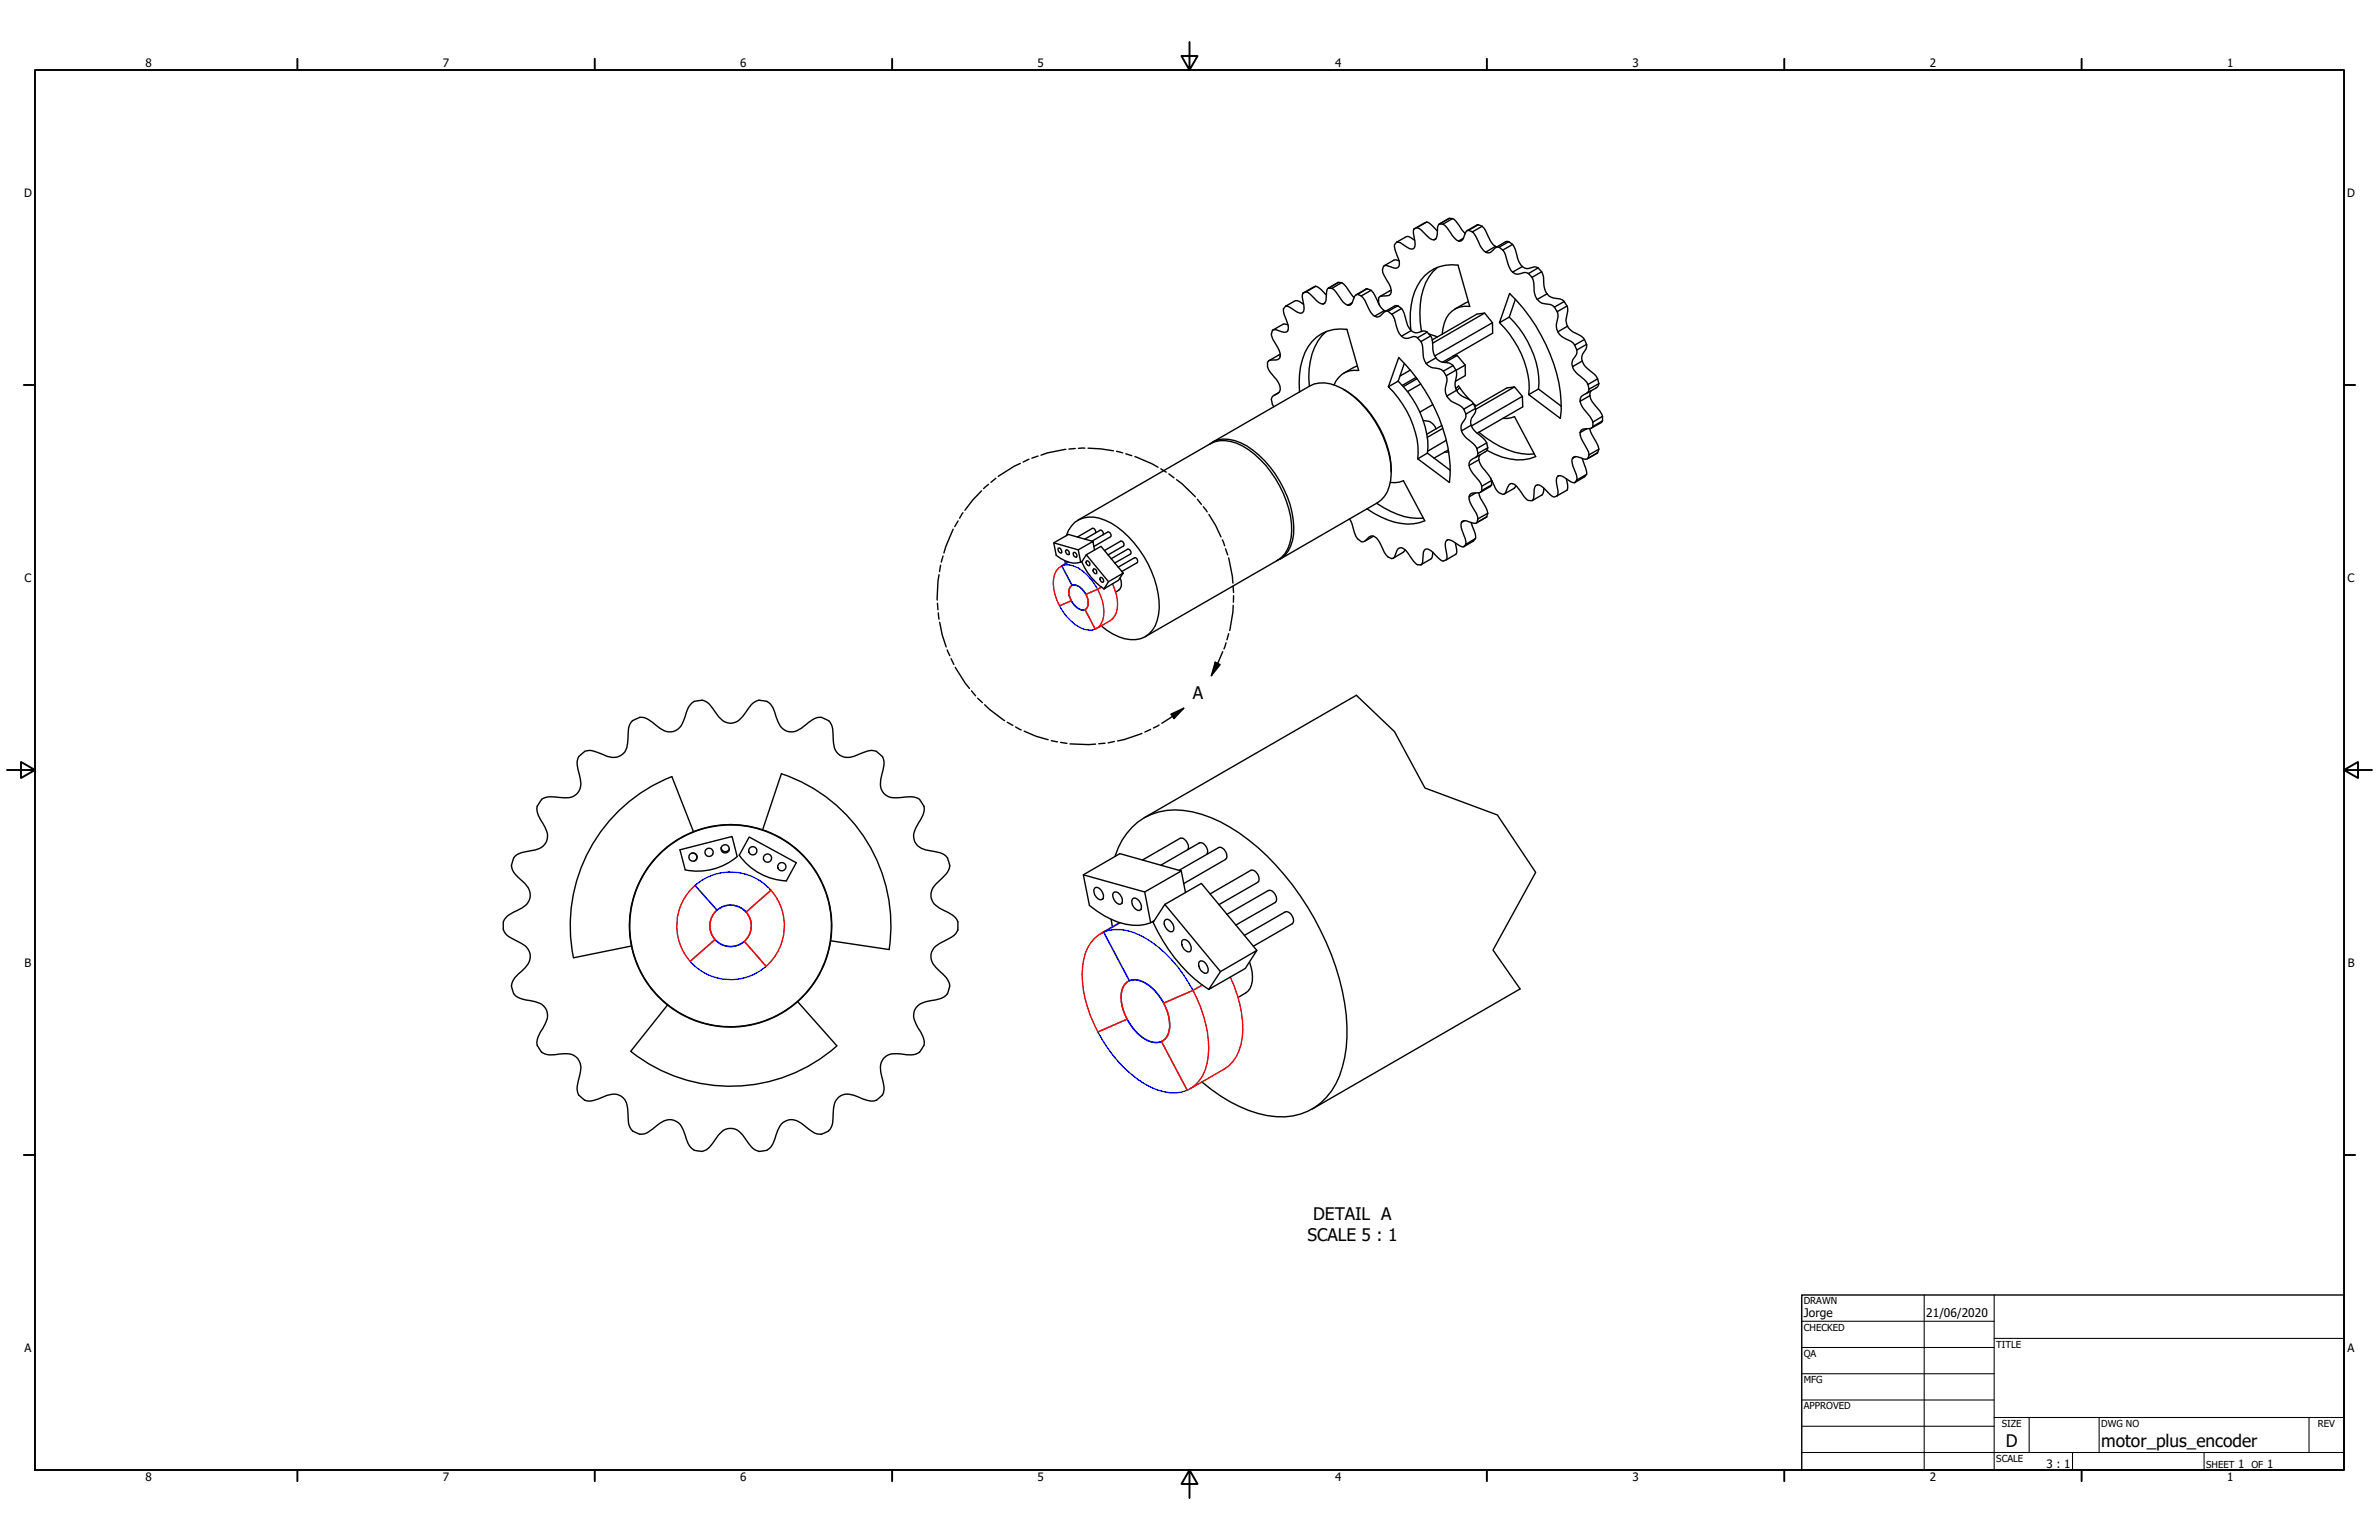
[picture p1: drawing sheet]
<svg xmlns="http://www.w3.org/2000/svg" width="864mm" height="559mm" viewBox="0 0 864 559" stroke-linecap="round" stroke-linejoin="round" font-family="sans-serif">
<defs><g id="words">
<g font-size="6.3">
<text x="433.1" y="253.6">A</text>
<text x="476.7" y="442.7">DETAIL A</text>
<text x="474.6" y="450.2">SCALE 5 : 1</text>
<text x="728.1" y="524.9">D</text>
<text x="762.8" y="525">motor_plus_encoder</text>
</g>
<g font-size="4.3">
<text x="654.8" y="477.8">Jorge</text>
<text x="699.3" y="478">21/06/2020</text>
</g>
<g font-size="4.2">
<text x="52.8" y="24.4">8</text>
<text x="160.8" y="24.4">7</text>
<text x="268.7" y="24.4">6</text>
<text x="376.7" y="24.4">5</text>
<text x="484.6" y="24.4">4</text>
<text x="592.6" y="24.4">3</text>
<text x="700.5" y="24.4">2</text>
<text x="808.5" y="24.4">1</text>
<text x="8.8" y="71.4">D</text>
<text x="852" y="71.4">D</text>
<text x="8.9" y="211.1">C</text>
<text x="852.2" y="211.1">C</text>
<text x="9" y="350.8">B</text>
<text x="852.2" y="350.8">B</text>
<text x="8.9" y="490.5">A</text>
<text x="852.2" y="490.5">A</text>
<text x="742.9" y="532.6">3 : 1</text>
<text x="812.4" y="532.6">1</text>
<text x="823" y="532.6">1</text>
<text x="52.8" y="537.5">8</text>
<text x="160.8" y="537.5">7</text>
<text x="268.7" y="537.5">6</text>
<text x="376.7" y="537.5">5</text>
<text x="484.6" y="537.5">4</text>
<text x="592.6" y="537.5">3</text>
<text x="700.5" y="537.5">2</text>
<text x="808.5" y="537.5">1</text>
</g>
<g font-size="3.5">
<text x="654.8" y="473.2">DRAWN</text>
<text x="654.8" y="482.8">CHECKED</text>
<text x="724.7" y="488.9">TITLE</text>
<text x="654.8" y="492.3">QA</text>
<text x="654.8" y="501.8">MFG</text>
<text x="654.8" y="511.4">APPROVED</text>
<text x="726.7" y="517.7">SIZE</text>
<text x="762.8" y="517.7">DWG NO</text>
<text x="841.4" y="517.7">REV</text>
<text x="724.7" y="530.4">SCALE</text>
<text x="800.9" y="532.6">SHEET</text>
<text x="817.4" y="532.6">OF</text>
</g>
</g></defs>
<!-- layer: Visible (ANSI) -->
<g fill="none" stroke="#000" stroke-width=".51">
<path d="M526 79.2h.1M526.1 79.2l-3.6 2.1M526.1 79.2l1.2 .1M527.3 79.3l1.3 1 3.3 4.4M527.3 79.3l-3.5 2M507 87.9a2.08 2.08 0 0 0-.6 2.7l.8 2.2a3.5 3.5 0 0 1 .4 4.2 1.98 1.98 0 0 1-2.5-.1l-1.6-.5-1 .1a2.69 2.69 0 0 0-.1 3.4l1.2 2a4.9 4.9 0 0 1 1.2 4.8 4.6 4.6 0 0 1-3.4 .7l-1 .8v1.7l.4 .9M507.9 94.6l-1.1-.3-.8 .1-3.6 2.1M513.3 83.1a4 4 0 0 0 .2 3.6 3.6 3.6 0 0 1-.4 3.5 1.93 1.93 0 0 1-2.2-.4l-2.5-1.7-1.4-.2M513.5 87.2l-1.6-1.1-1.4-.2-3.5 2M514.3 82.6a4.8 4.8 0 0 1 3.2 2.4 4.2 4.2 0 0 0 3.1 2M514.3 82.6l-1 .5M517.9 80.6l1 .4 2.9 2.8"/>
<path d="M517.9 80.6l-4.6 2.5M517.9 80.6l-3.6 2M521.3 86.6l-.7 .4M521.8 97a18.8 18.8 0 0 0-6.2 13.6v6.3l.4 3.4M523.8 81.3l-1.5 .2a5.3 5.3 0 0 0-.6 3.7 1.51 1.51 0 0 1-1.1 1.8M523.8 81.3a6.5 6.5 0 0 1 2.8 3.2l.6 1a4.1 4.1 0 0 0 2.3 1.9M531.2 86.5l-1.7 .9M533.1 83.6h-.3a3.5 3.5 0 0 0-1.6 2.9 1.34 1.34 0 0 1-1.7 .9M533.1 83.6l1.4 .5M534.5 84.1a10.1 10.1 0 0 1 2.7 4.9l1.3 1.8 .8 .7M536.6 81.5l-4 2.2M536.6 81.5l-3.5 2.1"/>
<path d="M536.6 81.5l1.4 .6M538 82.1a6.9 6.9 0 0 1 2.3 3.8l1 2 1.6 1.5M538 82.1l-3.5 2M542.9 89.4l-3.6 2.1M542.9 89.4l.4 .3M544.2 89.7l-1.3 .2a3.4 3.4 0 0 1-3.1 1.8l-.5-.2M544.2 89.7l1.3 1M545.5 90.7a6.8 6.8 0 0 1 1.6 4l.7 2.1 1.3 1.9M547.7 87.7l-1.2 .1-3.5 2.1M547.7 87.7l-3.5 2M547.7 87.7l1.4 1M549.1 88.7a9.9 9.9 0 0 1 1.8 5.1l1 2 .7 .9"/>
<path d="M549.1 98.7a2.55 2.55 0 0 0 3 .6 2.67 2.67 0 0 1 2.8 0M549.1 88.7l-3.6 2M552.6 96.7a2.55 2.55 0 0 0 3 .5 2.59 2.59 0 0 1 2.8 0M552.6 96.7l-3.5 2M554.9 99.3l1.2 1.3M558.4 97.2l-3.5 2.1M558.4 97.2l1.2 1.4M559.6 98.6a8 8 0 0 1 .9 4.9l.5 2 .6 1.1M559.6 98.6l-3.5 2M466.7 111.1a2.36 2.36 0 0 0-.6 2.8l.8 2.1a5.2 5.2 0 0 1 .6 4 1.39 1.39 0 0 1-1.9 .5l-2.4-.9-1.3 .3a3.4 3.4 0 0 0 .2 3.3l1.8 3a2.99 2.99 0 0 1 0 4.2l-.6 .2a2.86 2.86 0 0 0-3 .6 3.6 3.6 0 0 0 .8 3.8l2.8 3.6a2.78 2.78 0 0 1-.6 4.5l-1.2 .6-.4 .5a3.2 3.2 0 0 0 .7 3.4M467.6 117.9l-1.6-.4-3.9 2.3M473 106.4a3.9 3.9 0 0 0 .1 3.6 3.5 3.5 0 0 1-.3 3.4 1.73 1.73 0 0 1-2.2-.3 6 6 0 0 0-3.9-2"/>
<path d="M473.2 110.4l-1.6-1.1-1.4-.2-3.5 2M474.1 105.9a4.7 4.7 0 0 1 3 2.4 4.6 4.6 0 0 0 3.2 2M474.1 105.9l-1.1 .5M477.6 103.9a6.7 6.7 0 0 1 3.9 3.2M477.6 103.9l-3.5 2M477.6 103.9l-4.6 2.5M480.9 109.9l-.6 .4M482.2 104.6l-.2 .2a6.2 6.2 0 0 0-.6 3.7 1.51 1.51 0 0 1-1.1 1.8M482.2 104.6h1.3M483.5 104.6a6.5 6.5 0 0 1 2.8 3.2 5.9 5.9 0 0 0 3 2.9M485.8 102.5l-3.6 2.1M485.8 102.5l1.2 .1"/>
<path d="M487 102.6l1.3 1 3.3 4.4M487 102.6l-3.5 2M490.9 109.8l-1.6 .9M492.8 106.8l-.4 .1a3.5 3.5 0 0 0-1.5 2.8 1.29 1.29 0 0 1-1.6 1M492.8 106.8l1.4 .6M494.2 107.4a10.6 10.6 0 0 1 2.8 4.8l1.2 1.8 .8 .7M496.3 104.8l-3.5 2M496.3 104.8l-4 2.2M496.3 104.8l1.4 .5M497.7 105.3a10.1 10.1 0 0 1 2.7 4.9l.6 1 1.5 1.5M497.7 105.3l-3.5 2.1M502.5 112.7l-3.5 2"/>
<path d="M502.5 112.7l.5 .2M503.9 113l-.4-.1a2.95 2.95 0 0 0-2.4 1.7 1.64 1.64 0 0 1-2.1 .1M503.9 113l1.3 1M505 105.3l-4 2.3M505.2 114a6.8 6.8 0 0 1 1.6 4l.7 2.1 1.3 1.9M507.4 110.9l-1.2 .2-3.5 2M507.4 110.9l-3.5 2.1M507.4 110.9l1.4 1.1M508.8 112a15.4 15.4 0 0 1 2.2 6.1l1.3 1.9M508.8 112l-3.6 2M512.1 119.8a26.8 26.8 0 0 1 3.6-18.1 13.7 13.7 0 0 1 13.6-5.5l4.2 15a8.5 8.5 0 0 0-9.7 7.9l-.2 2.1M512.3 120a2.67 2.67 0 0 0 3 .5 2.31 2.31 0 0 1 2.8 0"/>
<path d="M512.3 120l-3.5 2M533 109.5l-4.9 2.6M538.9 113.6l-18.8 10.9M541.8 117.1l-21 12.1M544.3 117.1a34.9 34.9 0 0 1 10.8 23.9l-.2 2.2M547.9 115.1l-3.6 2 3.7-10.6a64 64 0 0 1 18.4 35.9l.3 6.4-.3 3-11.5-8.6 3.6-2 8.2 6.2M547.9 115.1a35.6 35.6 0 0 1 10.8 23.8l-.2 2.3M550.1 108.6l-2.2 6.5M556.1 100.6a7.7 7.7 0 0 1 .8 5l.5 2 .6 1M558 108.6l.5 .5a3.3 3.3 0 0 0 2.7 1.2 3.6 3.6 0 0 1 3.1 1.1M561.6 106.6a5.3 5.3 0 0 0 4.7 1.9l1.5 .9M561.6 106.6l-3.6 2"/>
<path d="M564.3 111.4l1 1.7M565.3 113.1a5.4 5.4 0 0 1-.3 4.3 4.3 4.3 0 0 0 .5 3M567.8 109.4l-3.5 2M567.8 109.4l1 1.7M568.8 111.1a5.4 5.4 0 0 1-.2 4.3l-.1 .9 .5 2.1M568.8 111.1l-3.5 2M569 118.4l1.5 1.7 1.6 .9a5.8 5.8 0 0 1 3.1 2.2M569 118.4l-3.5 2M464.8 128.7l-4.2 2.2M481.5 120.3a19.8 19.8 0 0 0-6.3 13.6l.1 6.2M484.3 139.7a8.1 8.1 0 0 1 8.9-5.3l-4.3-14.9a14.1 14.1 0 0 0-16.1 10.9 31.1 31.1 0 0 0-1.1 11.8M492.8 132.8l-4.9 2.6"/>
<path d="M507.6 138.3a34.9 34.9 0 0 1 10.8 23.9l-.2 2.2M507.6 138.3l-3.6 2M508.8 122a2.51 2.51 0 0 0 2.9 .6l1.4-.5 1.4 .5M509.8 131.9l-2.2 6.4M511.9 134.3l-3.7 2.2M514 137l-4.9 2.8M514.4 137.4l-4.9 2.9M514.5 122.6l1.3 1.4M515.7 139.3l-4.8 2.8M515.8 124a13 13 0 0 1 1 5.9l.9 2M517.7 131.9l.5 .5a3.8 3.8 0 0 0 2.7 1.1 4.2 4.2 0 0 1 3 1.2M518.1 120.5l-3.6 2.1"/>
<path d="M518.1 120.5l1.2 1.4M518.7 121.2l3.1 1M519.3 121.9a6.2 6.2 0 0 1 .8 4.9l.5 2 .7 1.1M519.3 121.9l-3.5 2.1M519.9 123.3l16.2-9.3 2.8-.4 2.9 3.5v3.8l-18.2 10.5M521.3 129.9l.4 .5a5.3 5.3 0 0 0 4.3 1.3l1.5 1M521.3 129.9l-3.6 2M523.9 134.7l1.1 1.6M525 136.3a5.5 5.5 0 0 1-.3 4.4l.1 1.9 .4 1.1M527.5 129.2l1.5-.2 2.9 3.5v3.8l-3.6 2.1M527.5 132.7l-3.6 2M527.5 132.7l1 1.6"/>
<path d="M528.5 134.3a5.7 5.7 0 0 1-.2 4.4v1.8l.5 1.1M528.5 134.3l-3.5 2M529 129l-4.4 2.5M531.9 132.5l-3.3 1.9M565.5 120.4a7.3 7.3 0 0 0 4.7 3.4l1.4 1.4M570.9 133a5.4 5.4 0 0 0 2.7 3.5 7.3 7.3 0 0 1 2.9 3M571.6 125.2l.8 1.8M572.4 127a3.3 3.3 0 0 1-1.4 3.4 2.84 2.84 0 0 0-.1 2.6M574.4 131l.2 .6a6.3 6.3 0 0 0 2.5 2.8 6.1 6.1 0 0 1 2.8 3.1M574.4 131l-3.5 2M575.2 123.2l-3.6 2M575.2 123.2l.7 1.8"/>
<path d="M575.9 125a3.8 3.8 0 0 1-1.4 3.4 3.2 3.2 0 0 0-.1 2.6M575.9 125l-3.5 2M576.5 139.5l.3 1.7M579.9 137.5l-3.4 2M579.9 137.5l.5 1.7M580.4 139.2a1.71 1.71 0 0 1-1 1.6l-3.6 2M580.4 139.2l-3.6 2M464.2 142.4l-1.7 1M487.7 141.3a36.4 36.4 0 0 1 17.3 30M504 140.3a34.9 34.9 0 0 1 10.8 24l-.1 2.2M504 140.3l3.7-10.6a62.8 62.8 0 0 1 18.7 39.3l-.2 6.1-11.5-8.6M516.6 152.6a4.5 4.5 0 0 1 4.7 3"/>
<path d="M520.1 146.8l-4.7 2.7M523.4 154.4l-5.4 3.1M523.7 155.4l-5.5 3.3M525 159.8l-6.7 3.9M525.2 143.7l.3 .5a5.1 5.1 0 0 0 2.8 2.1 6.3 6.3 0 0 1 3.1 2.2M528.4 141l1.1-.9 4 5M528.8 141.6l.6 1a9.8 9.8 0 0 0 4.1 2.4l1.4 1.4M528.8 141.6l-3.6 2.1M529.9 140.7l-1.1 1M530.5 156.3l1.2 2 1.6 1.4a7.3 7.3 0 0 1 2.8 3.1M531.4 148.5l.7 1.7M532.1 150.2a3.8 3.8 0 0 1-1.4 3.5 3.4 3.4 0 0 0-.2 2.6"/>
<path d="M534 154.3l1.2 2 1.6 1.4a7.3 7.3 0 0 1 2.9 3M534 154.3l-3.5 2M534.9 146.4l.9 .9M534.9 146.4l-3.5 2.1M534.9 146.4l.7 1.8M535.4 147.5l11.6-6.7 2.8-.4 2.8 3.4 .2 3.8-16.6 9.6M535.6 148.2a3.3 3.3 0 0 1-1.4 3.4 3.4 3.4 0 0 0-.2 2.7M535.6 148.2l-3.5 2M536.8 156.8a28.3 28.3 0 0 0 20.2 7.9M545.5 151.8l2.9-.2 1.4-.4 7.7 14.5a18 18 0 0 1-15-.9l-2.7-1.4M549.8 140.4l-14.1 8.1M552.6 143.8l-18.4 10.8"/>
<path d="M573.6 145.6l.8 2.1 2.8 3.5 1 2M573.6 157l.4 2 1.1 2a7.3 7.3 0 0 1 1.7 4M576 155.6l-2.4 1.4M576.8 141.2v.5a3.1 3.1 0 0 1-2.3 1.8 2.15 2.15 0 0 0-.9 2.1M577.2 143.6a6.2 6.2 0 0 0 2.1 3.8 8.1 8.1 0 0 1 2.4 3.7M577.2 155.6a14.9 14.9 0 0 0 2.6 5.6l.6 1.8M577.2 143.6l-3.6 2M577.7 141.7l-.5 .7v1.2M578.2 154.7l-.2 .4a3.6 3.6 0 0 1-2.9 .5 1.51 1.51 0 0 0-1.5 1.4M578.2 153.2v1.5M581.7 152.7l-.5 .7-3.5 2M581.7 151.1l-3.5 2.1"/>
<path d="M581.7 151.1v1.6M581.7 152.7l-3.5 2M439 161.2a10.5 10.5 0 0 1 11.5-.5 37.4 37.4 0 0 1 19.1 33.1 10.7 10.7 0 0 1-6.2 9.7M440.1 160.5l35.3-20.4a11.9 11.9 0 0 1 11.8 .9 38 38 0 0 1 17.8 30.9 11.7 11.7 0 0 1-5.1 10.6l-35.3 20.4M504.7 175.1l3.3-.2 1.5-.5 7.7 14.6a20.7 20.7 0 0 1-18.5-2.8l-2.4-1.5M518.2 164.4l-3.5 2.1M518.2 164.4l8.2 6.2M525.8 163.3l-5.2 2.9M525.9 164h-1.5M533.3 168.8l.8 2.1 1.4 1.9a7.3 7.3 0 0 1 2.4 3.6M535.7 178.9l-2.4 1.4M536.1 162.8l.4 1.7"/>
<path d="M536.5 164.5l-.6 1.3a3.7 3.7 0 0 0-2.6 2.5v.5M536.8 178.8a10.8 10.8 0 0 0 2.3 4.7l1 2.7M536.8 166.8l.9 2.1 2.7 3.6 1.1 1.9M536.8 166.8l-3.5 2M537.3 165l-.4 .7-.1 1.1M537.9 178l-.2 .3a2.86 2.86 0 0 1-3 .6 1.37 1.37 0 0 0-1.4 1.4M537.9 176.4v1.6M539.7 160.7l-3.6 2.1M539.7 160.7l.4 1.8M540.1 162.5l-.7 1.3-3.8 2.3M540.1 162.5l-3.6 2M541.1 173.4l1.7 3.7a3.1 3.1 0 0 0 3.4 2.1l.3-.5a4.4 4.4 0 0 1 2.1-3.2 3.1 3.1 0 0 1 2.8 2l.7 .9a4.3 4.3 0 0 0 4 3.3l.3-.2a6.2 6.2 0 0 0 .5-3.8 1.56 1.56 0 0 1 .9-1.6 1.56 1.56 0 0 1 1.8 .4l1.6 1.4a4.6 4.6 0 0 0 3.1 2.4l1-.4"/>
<path d="M541.5 176l-.6 .6-3.5 2M541.5 176l-3.6 2M541.5 174.4l-3.6 2M541.5 174.4v1.6M550.3 176.2l-.7 1-3.6 2.1M560.4 177.1a3.2 3.2 0 0 1-.7 2.5l-3.6 2.1M565.5 172.8a1.9 1.9 0 0 1 2.3 .4 6.1 6.1 0 0 0 3.8 1.9M565.5 172.8a2.27 2.27 0 0 0-.5 2.4 7.9 7.9 0 0 1 .5 4.4l-.2 .3M565.7 172.7l-.2 .1M568.6 173.8a4.6 4.6 0 0 1 .2 4.1l-3.5 2M570.9 166.3l.2-.3a2.4 2.4 0 0 1 2.5 .1l1.6 .5 1.3-.3M570.9 166.3a3.8 3.8 0 0 0 .5 3.9 5.3 5.3 0 0 1 1 4"/>
<path d="M571.9 165.7l-1 .6M572.4 174.2l-.8 .9M574.4 166.4l1.3 3.7 .2 2M575.9 172.1l-3.5 2.1M575.9 172.1l-.7 .9-3.6 2.1M576.8 165l-.3 1.3M579.9 164.3l-3.4 2M579.9 164.3l-3.7 2.2M580.4 163l-3.6 2M580.4 163l-.5 1.3M382.5 197l8.9 2.5 5.3-3 .6 3.1M384.1 198.9l.4-.1a1.49 1.49 0 0 1 .9 1.7l-.4 .2a1.49 1.49 0 0 1-.9-1.8z"/>
<path d="M386.9 199.6l.3-.1a1.09 1.09 0 0 1 .6 1.8 1.3 1.3 0 0 1-.9-1.7zM387.1 194.4a9.1 9.1 0 0 1 11.9-6.4 30.3 30.3 0 0 1 16.2 13.8 33.2 33.2 0 0 1 5.4 21.2 9.7 9.7 0 0 1-8.4 9.1 17.6 17.6 0 0 1-12.5-5M391.4 188.7l48-27.7a12.2 12.2 0 0 1 11.7 .9 37.9 37.9 0 0 1 17.8 30.8 12.1 12.1 0 0 1-5 10.6l-48.2 27.7M391.4 199.5l.9 4.5 .5-.3M396.4 196.3l5.7-3.3a1.14 1.14 0 0 1 1.1 1.8l-6.1 3.5M396.7 196.5l-8.8-2.6-5.4 3.1 .9 4.5a9.4 9.4 0 0 0 8.9 2.5M397.7 193.4a1.3 1.3 0 0 0-1.1-1.7l-5.5 3.2M400.4 194.1a1.17 1.17 0 0 0-1-1.7l-5.6 3.2M400.9 199.8l5.9-3.5a1.16 1.16 0 0 1 1.1 1.8l-5.7 3.3M489.9 188.3l.9 1.8 .8 2.8a4.2 4.2 0 0 0 3.3 3.7l.6-.3a3.2 3.2 0 0 1 3-1.7l1.4 .9 1.7 2.9a5.9 5.9 0 0 0 3.6 4.3l.6-.2 .5-.5a3.7 3.7 0 0 1 2.1-3.2l.8 .1a6.1 6.1 0 0 1 2.5 2.8 7.8 7.8 0 0 0 2.8 3.2l1.6-.1a6.7 6.7 0 0 0 .5-3.8 1.54 1.54 0 0 1 1.6-1.8 5.4 5.4 0 0 1 2.7 2 4.7 4.7 0 0 0 3 2.4l1.1-.5M498.6 194.6l-3.2 1.8M499.7 182.6a26.7 26.7 0 0 0 17 5.4"/>
<path d="M510 199.5l-.7 1-3.6 2.1M525.2 196.1a1.73 1.73 0 0 1 2.2 .3l.9 .6a3.4 3.4 0 0 0 3.1 1.4M525.2 196.1a2.1 2.1 0 0 0-.5 2.4 6.8 6.8 0 0 1 .3 4.6M525.4 196l-.2 .1M528.3 197l.5 2.3-.1 1.5-3.7 2.3M530.5 189.5a1.39 1.39 0 0 1 1.9-.5 3.7 3.7 0 0 0 3.7 .6M530.5 189.5a4.5 4.5 0 0 0 .6 4 6.6 6.6 0 0 1 1 4M531.7 188.9l-1.2 .6M532.1 197.5l-.7 .9M533.3 180.3a5.2 5.2 0 0 0 1.4 4 7.5 7.5 0 0 1 1.8 4M534 189.6l1.4 3.8 .2 2M535.6 195.4l-.7 .9-3.5 2.1"/>
<path d="M535.6 195.4l-3.5 2.1M536.5 188.3l-.4 1.3M539.7 187.6l-3.8 2.1M539.7 187.6l-3.6 2M540.1 186.2l-3.6 2.1M540.1 186.2l-.4 1.4M386.6 203.5l.1 1.1M388.5 213a2.19 2.19 0 0 1 3.2-.1 7.1 7.1 0 0 1 3.1 7.4 2.03 2.03 0 0 1-3 .7 7.4 7.4 0 0 1-3.7-7.2zM389.6 200.5l.4-.1a1.03 1.03 0 0 1 .8 .7 1.03 1.03 0 0 1-.3 1.1 1.25 1.25 0 0 1-.9-1.7zM394.3 203.7l.3-.2a1.14 1.14 0 0 1 .8 1.8 1.35 1.35 0 0 1-1.1-1.6zM394.3 201.3l8.1 9.8M396.8 206.6l.3-.2a1.13 1.13 0 0 1 .8 1.8 1.35 1.35 0 0 1-1.1-1.6z"/>
<path d="M399.3 209.7l.2-.2a1.18 1.18 0 0 1 .9 1.8 1.35 1.35 0 0 1-1.1-1.6zM402.4 211.1l5.3-3.1-1.7 2.6-5.3 3.1zM403.4 202.8l6-3.5a1.21 1.21 0 0 1 1 1.7l-5.7 3.3M405.9 205.8l6-3.4a1.12 1.12 0 0 1 1 .6 1.12 1.12 0 0 1-.1 1.2l-5.6 3.2M406.7 209.7a3.4 3.4 0 0 1-1.7 5.1M407.7 208l-8-9.8-5.4 3.1-1.6 2.6a22.7 22.7 0 0 0 8 9.8M520.1 200.4a3.2 3.2 0 0 1-.7 2.5l-3.6 2M492.4 252.3l-77 44.4M210.1 274.6l-.4 .7a8.4 8.4 0 0 0 .6 5.8 6.3 6.3 0 0 1-1.3 7.3 6.6 6.6 0 0 1-5.9 1 8.1 8.1 0 0 0-6.5 .7M229.6 261.5l-.6 .6a6.5 6.5 0 0 0-1 4 13.8 13.8 0 0 1-1.2 6.8 5.8 5.8 0 0 1-8 .8l-1.6-.6a4.7 4.7 0 0 0-5.7 .2l-1.4 1.3M232.3 260.3l-2.7 1.2M232.3 260.3a7.8 7.8 0 0 1 5.9 2.9 6.1 6.1 0 0 0 7.2 1.8 6.8 6.8 0 0 0 3.3-4.8 6.8 6.8 0 0 1 3.8-5.8 4.8 4.8 0 0 1 5.2 1.3l1.1 1.4a12.5 12.5 0 0 0 4.6 5 5.2 5.2 0 0 0 6.2-2.1l1-1.4a9.3 9.3 0 0 1 4.1-4.3 5.1 5.1 0 0 1 6.5 4.1 12.3 12.3 0 0 0 3.1 6.1 5.2 5.2 0 0 0 6.5-.2l2.8-2.2a4.7 4.7 0 0 1 5.4-1.4l1.8 .8"/>
<path d="M300.8 261.5l.6 .6a6.5 6.5 0 0 1 1 4 13 13 0 0 0 1.3 6.8 5.8 5.8 0 0 0 8 .8l1.5-.6a4.7 4.7 0 0 1 5.7 .2l1.5 1.3M320.4 274.6l.3 .7a8.4 8.4 0 0 1-.6 5.8 6.3 6.3 0 0 0 1.3 7.3 6.6 6.6 0 0 0 5.9 1 8.1 8.1 0 0 1 6.5 .7M196.6 290.1l-.3 .4a4.7 4.7 0 0 0-.9 5.3l.8 1.5a12.4 12.4 0 0 1 2.6 6.3 5.2 5.2 0 0 1-4.5 4.8l-1.8 .3a9.7 9.7 0 0 0-5.5 1.9 6.7 6.7 0 0 0-1.2 4.3 8.1 8.1 0 0 0 3.6 4.6 5.9 5.9 0 0 1 2.4 7.7 7.5 7.5 0 0 1-4 3.1 7.5 7.5 0 0 0-5 4.2M243.9 281.8a58.2 58.2 0 0 0-35.7 65.7M243.9 281.8l7.8 20M283.7 280.7l-6.8 20.4M283.7 280.8a58.2 58.2 0 0 1 39.1 63.8l-21.2-3.2M333.8 290.1l.3 .4a4.7 4.7 0 0 1 .9 5.3l-.7 1.5a12.4 12.4 0 0 0-2.6 6.3 5.2 5.2 0 0 0 4.4 4.8l1.8 .3a9.7 9.7 0 0 1 5.5 1.9 5.1 5.1 0 0 1-1.1 7.7 12.3 12.3 0 0 0-4.2 5.4 5.2 5.2 0 0 0 2.9 5.8l3.2 1.6a6.6 6.6 0 0 1 3.5 3.4M251.1 309.6a1.49 1.49 0 0 1 1.8 1 1.49 1.49 0 0 1-.9 1.9M261.8 307.6a1.49 1.49 0 0 0 1.3 1.4 1.49 1.49 0 0 0 1.6-1M267.6 310.8l-1.9-7.3-18.9 4.9 1.9 7.2a22.3 22.3 0 0 0 18.9-4.8M272 303.7l17.1 9.4-3.6 6.5a22.3 22.3 0 0 1-17.2-9.3z"/>
<path d="M393.3 317.4l22.2 6.3 13.3-7.7 1.5 7.8M404.7 310.8a22.6 22.6 0 0 1 28.1-16.2 58.4 58.4 0 0 1 27.1 16 100.3 100.3 0 0 1 28.8 57.6 45.9 45.9 0 0 1-3.8 25.1 22.2 22.2 0 0 1-24.8 11.5 51.7 51.7 0 0 1-23.8-12.2M428.1 315.8l14.3-8.3a2.93 2.93 0 0 1 2.9 3.9l-.4 .4-15.2 8.8M428.8 316l-22.3-6.2-13.2 7.6 2.2 11.1a28.2 28.2 0 0 0 17.9 7.3l4.3-1M431.2 308.3a3.3 3.3 0 0 0-2.3-4.2l-.5 .1-13.6 7.8M438.1 310a2.94 2.94 0 0 0-2.7-4.1l-14 8M182.7 334.5v2.9M182.8 337.4l.3 .7a6.1 6.1 0 0 0 3.1 2.6 12.4 12.4 0 0 1 5.6 4 5.2 5.2 0 0 1-1.1 6.4l-1.3 1.3a7.7 7.7 0 0 0-3.7 5.4M347.7 334.5v2.9M347.7 337.4a5.7 5.7 0 0 1-3.5 3.3 12.4 12.4 0 0 0-5.6 4 5.1 5.1 0 0 0 1.2 6.4l1.3 1.3a7.8 7.8 0 0 1 3.6 5.4M397.3 322.3l.5-.3a3.1 3.1 0 0 1 2.6 4.1 1.58 1.58 0 0 1-2.4-.6 2.96 2.96 0 0 1-.7-3.2zM403.4 333.6l.4 2.7"/>
<path d="M404.2 324a1.58 1.58 0 0 1 2.4 .6 2.46 2.46 0 0 1 .2 3.5 3.1 3.1 0 0 1-2.6-4.1zM411.1 326.2l.4-.3a3.1 3.1 0 0 1 2.6 4.1 1.58 1.58 0 0 1-2.4-.6 2.96 2.96 0 0 1-.6-3.2zM415.5 323.7l2.2 11.1 1.3-.7M422.8 333.9l.5-.3a3.1 3.1 0 0 1 2.7 4.1l-.5 .4a3.1 3.1 0 0 1-2.7-4.2zM422.8 328.2l20.2 24.4M439.3 324.4l14.8-8.6a2.92 2.92 0 0 1 2.5 4.4l-14.1 8M445.4 331.8l15-8.6a2.86 2.86 0 0 1 2.5 4.3l-14.3 8.2M451.7 339.4l14.8-8.5a2.89 2.89 0 0 1 2.6 4.3l-14.1 8.1M185.6 357.8a5.3 5.3 0 0 0 5.2 5 11.8 11.8 0 0 1 6.5 2.2 5.2 5.2 0 0 1 .6 6.5l-.8 1.6a8 8 0 0 0-2.1 6.2M229.2 343.3l-21 4.2M344.8 357.8l-.8 2.8M408.4 357a6 6 0 0 1 8 .1 18.7 18.7 0 0 1 8 17.2 4.9 4.9 0 0 1-7.6 3.3 18.6 18.6 0 0 1-9.6-18.1l.5-1.4z"/>
<path d="M429.1 341.2a1.62 1.62 0 0 1 2.4 .6 2.62 2.62 0 0 1 .3 3.6 3.1 3.1 0 0 1-2.7-4.2zM435.3 349.1l.4-.4a3.1 3.1 0 0 1 2.7 4.1l-.4 .3a3 3 0 0 1-2.7-4zM443 352.6l13.2-7.7-4.1 6.5-13.3 7.6zM453.6 349.1a12.3 12.3 0 0 1 .2 9.6l-1.7 1.7-2.7 1.5M456.2 344.9l-20.1-24.4-13.3 7.7-4.2 6.5a57.6 57.6 0 0 0 20.2 24.3M551.8 358.8l-75.4 43.6M195 379.3a5.4 5.4 0 0 0 6.4 3.4 12.3 12.3 0 0 1 6.8 .2 5.3 5.3 0 0 1 2.5 6.1l-.4 1.7a10 10 0 0 0-.6 5.9 6.6 6.6 0 0 0 3.4 2.9 9.2 9.2 0 0 0 5.7-1.4 6.1 6.1 0 0 1 7.4 .2 6.8 6.8 0 0 1 1.8 5.7 9.1 9.1 0 0 0 1 5.7l.6 .6M242.3 364.7l-13.3 16.7M289.6 363.5l14.2 16M303.8 379.5a58.2 58.2 0 0 1-74.8 2M335.4 379.3a5.3 5.3 0 0 1-6.4 3.4 12.3 12.3 0 0 0-6.8 .2 5.3 5.3 0 0 0-2.5 6.1l.4 1.7a10 10 0 0 1 .6 5.9l-.3 .7-2.3 2M343.9 360.6a7.5 7.5 0 0 1-6 2.5 6.2 6.2 0 0 0-6.1 4.2 5.3 5.3 0 0 0 .7 4.2l.8 1.6a8 8 0 0 1 2.1 6.2"/>
<path d="M318.1 399.2a7.8 7.8 0 0 1-6.4-1.1 6.2 6.2 0 0 0-7.5 .2 6.8 6.8 0 0 0-1.7 5.7 9.1 9.1 0 0 1-1.1 5.7l-.6 .6M229.6 410.4l2.7 1.2M232.3 411.5a5.6 5.6 0 0 0 4.5-1.7 12.2 12.2 0 0 1 5.9-3.5 5.3 5.3 0 0 1 5.3 3.7l.7 1.7a7.6 7.6 0 0 0 3.3 5.7l2.9 .4M255 417.8a5.5 5.5 0 0 0 3.8-3 12.1 12.1 0 0 1 4.6-5 5.2 5.2 0 0 1 6.2 2.1l1 1.4a9.6 9.6 0 0 0 4.1 4.2l.8 .3M298.1 411.5a5.6 5.6 0 0 1-4.5-1.7 12.2 12.2 0 0 0-5.9-3.5 5.3 5.3 0 0 0-5.3 3.7l-.7 1.7a7.6 7.6 0 0 1-3.3 5.7l-2.9 .4M300.8 410.4l-2.7 1.2"/>
<circle cx="251.6" cy="311" r="1.49"/>
<circle cx="257.4" cy="309.3" r="1.49"/>
<circle cx="263.2" cy="308" r="1.49"/>
<circle cx="273.3" cy="308.7" r="1.49"/>
<circle cx="278.6" cy="311.4" r="1.49"/>
<circle cx="283.8" cy="314.5" r="1.49"/>
<circle cx="265.2" cy="335.9" r="36.6"/>
<circle cx="265.2" cy="336" r="36.7"/>
<circle cx="265.2" cy="335.9" r="7.5"/>
</g>
<path d="M384.6 219.8l4.3-1.8a4.9 4.9 0 0 0 5 3.2l3.7 7.1a8.6 8.6 0 0 1-9-3.1l-2.8-3.4zM385.4 205.4a8.7 8.7 0 0 1 9.1 3.1l1.4 1.6 2.6 3.7M387.8 204l-2.4 1.4 3.8 7a4.8 4.8 0 0 1 5 3.2l5.6-2.6M252.3 321.3a19.5 19.5 0 0 1 27.6 1.8M252.3 321.3l8 9M260.2 330.3a7.5 7.5 0 0 1 10.7 .7M279.8 323l-9 8M400.6 338.2a16.9 16.9 0 0 1 15.5 2.4 48.6 48.6 0 0 1 17 18.7M406.5 334.8l-5.9 3.4 9.4 17.7a8.6 8.6 0 0 1 8.7 3l1.4 1.5 2.4 3.6 10.6-4.7 3.3-1.9M259.6 340.9a7.5 7.5 0 0 0 10.6 .7l7.9 9a19.5 19.5 0 0 1-27.6-1.8M259.6 340.9l-9 7.9M398.5 374.5l10.6-4.7a15.4 15.4 0 0 0 9.9 8.5l2.6-.3 9.4 17.6a15.6 15.6 0 0 1-13-1 45.5 45.5 0 0 1-19.5-20.1z" fill="none" stroke="#00f" stroke-width=".51"/>
<g fill="none" stroke="#f00" stroke-width=".51">
<path d="M385.4 205.4a7.3 7.3 0 0 0-2.9 8.3l1.2 4.1 .9 2 4.3-1.8a5 5 0 0 1-.3-5.1l.6-.5-3.8-7 2.4-1.4-2.7 1.5M399.8 213l-5.6 2.6a4.2 4.2 0 0 1-.3 5.6l3.7 7.1a7.3 7.3 0 0 0 3-8.4l-.5-2-1.6-4.1M403.9 211.8a13.6 13.6 0 0 1 .8 11.7l-1.7 1.7-5 2.9M252.3 321.3a19.5 19.5 0 0 0-1.8 27.5M252.3 321.3l8 9M260.2 330.3a7.5 7.5 0 0 0-.6 10.6M279.8 323l-9 8M279.9 323.1a19.5 19.5 0 0 1-1.8 27.5l-7.9-9a7.5 7.5 0 0 0 .7-10.6M406.5 334.8l-7 4M406.5 334.8l-5.9 3.4 9.4 17.7a6.1 6.1 0 0 0-3 6.2 17.3 17.3 0 0 0 2.1 7.7l-10.6 4.7a41 41 0 0 1-5.1-26.3 13.4 13.4 0 0 1 7.2-10M259.6 340.9l-9 7.9M436.4 357.4l-3.3 1.9-10.6 4.7a15.5 15.5 0 0 1 1.7 11l-1.5 2.3-1.1 .7 9.4 17.6a14 14 0 0 0 7.6-12.4 43.8 43.8 0 0 0-5.5-23.9"/>
<path d="M446.6 354.5a39.8 39.8 0 0 1 3.9 24.4 14.1 14.1 0 0 1-6.1 9l-12.3 7.1"/>
</g>
<!-- layer: Break Line (ANSI) -->
<path d="M492.4 252.3l13.8 13.2 11.1 20.4 26.3 9.8 13.9 20.8-15.5 28.2 9.8 14.1" fill="none" stroke="#000" stroke-width=".51"/>
<!-- layer: Detail Boundary (ANSI) -->
<g fill="none" stroke="#000" stroke-width=".51">
<path d="M356.3 178.1l-3.2 3.4-2.8 3.7M358.8 175.8l-1.7 1.5M361.5 173.5l-1.8 1.5M370.4 168.1l-2.2 1.1-5.8 3.6M373.5 166.6l-2.1 1M376.8 165.5l-2.2 .7M386.9 163.1l-6.7 1.2-2.3 .9M390.3 162.8l-2.3 .1M393.8 162.6l-2.3 .1M395 162.6l4.6 .3 4.6 .7M405.3 163.8l2.2 .5M408.7 164.7l2.1 .7"/>
<path d="M412 165.7l6.3 2.6 2.1 1.2M421.4 170.1l2 1.2M424.3 172l1.8 1.4M427.1 174.1l2 1.4 4.8 4.8M346 192l-2.7 6.3-.7 2.4M347.8 189l-1.2 2.1M349.6 186.1l-1.2 1.9M434.7 181.2l1.4 1.8M436.8 183.9l1.4 1.8M438.8 186.7l2.5 3.9 1.9 4.2M443.7 195.9l.9 2.2M444.9 199.1l.7 2.3"/>
<path d="M340.3 218.9l.2 2.3M340.9 208.5l-.4 2.4-.3 6.8M341.4 205.1l-.3 2.3M342.3 201.7l-.6 2.3M446 202.4l1.4 6.7 .1 2.5M447.6 212.7l.2 2.3M447.7 219.6l-.2 2.5-1.1 6.7M447.8 216.2l-.1 2.3M340.6 222.4l.3 2.3M341.1 225.8l.9 4.5 1.5 4.5M343.9 235.8l.9 2.1M345.2 239l1.1 2.1"/>
<path d="M443.9 236.5l-4.2 8.7M445.1 233.2l-.8 2.3M446 229.9l-.6 2.3M346.8 242.1l3.6 5.8 1.5 1.9M352.7 250.7l1.4 1.8M354.9 253.4l1.7 1.6M357.4 255.7l1.8 1.7 5.5 4.1M425.1 259.1l4.6-2.1-3.5 3.7zM429.7 257l-7.9 5.4M441.1 240.3l1.8 .9-3.2 4zM365.6 262.1l2.1 1.1M368.7 263.8l2 1.1"/>
<path d="M371.8 265.3l4.2 1.8 4.5 1.3M381.6 268.7l2.3 .5M385 269.4l2.3 .3M388.4 269.9l6.8 .3 2.5-.2M401.1 269.7l-2.3 .2M404.6 269l-2.3 .6M414.5 266.1l-6.4 2.3-2.4 .5M417.7 264.7l-2.1 .9M420.8 263.1l-2.1 1.1"/>
</g>
<g fill="#000">
<path d="M441.1 240.3l1.8 .9-3.2 4z" fill-rule="evenodd"/>
<path d="M425.1 259.1l4.6-2.1-3.5 3.7z" fill-rule="evenodd"/>
</g>
<!-- layer: Border (ANSI) -->
<g fill="none" stroke="#000" stroke-width=".7">
<path d="M431.8 15.2v10.2l-2.9-5.1h5.8l-2.9 5.1M12.7 25.4h838.2v508h-838.2zM107.9 21.3v4.1M215.9 21.3v4.1M323.8 21.3v4.1M539.8 21.3v4.1M647.7 21.3v4.1M755.6 21.3v4.1M8.6 139.7h4.1M850.9 139.7h4.1M2.5 279.4h10.2l-5.1-2.9v5.8l5.1-2.9M850.9 279.4l5.1 2.9v-5.8l-5.1 2.9h10.2"/>
<path d="M8.6 419.1h4.1M850.9 419.1h4.1M107.9 533.4v4.1M215.9 533.4v4.1M323.8 533.4v4.1M431.8 533.4l2.9 5.1h-5.8l2.9-5.1v10.2M539.8 533.4v4.1M647.7 533.4v4.1M755.6 533.4v4.1"/>
</g>
<!-- layer: Title (ANSI) -->
<g fill="none" stroke="#000" stroke-width=".38">
<path d="M654 479.4h69.9M698.5 469.9v63.5M723.9 469.9v63.5M654 488.9h69.9M654 498.5h69.9M723.9 485.6h127M654 508h69.9M654 517.5h69.9M723.9 514.3h127M736.6 514.3v12.7M762 514.3v12.7M838.2 514.3v12.7"/>
<path d="M654 527h196.9M752.3 527v6.4M800.1 527v6.4"/>
</g>
<path d="M654 469.9h196.9v63.5h-196.9z" fill="none" stroke="#000" stroke-width=".51"/>
<use href="#words"/>
</svg>
